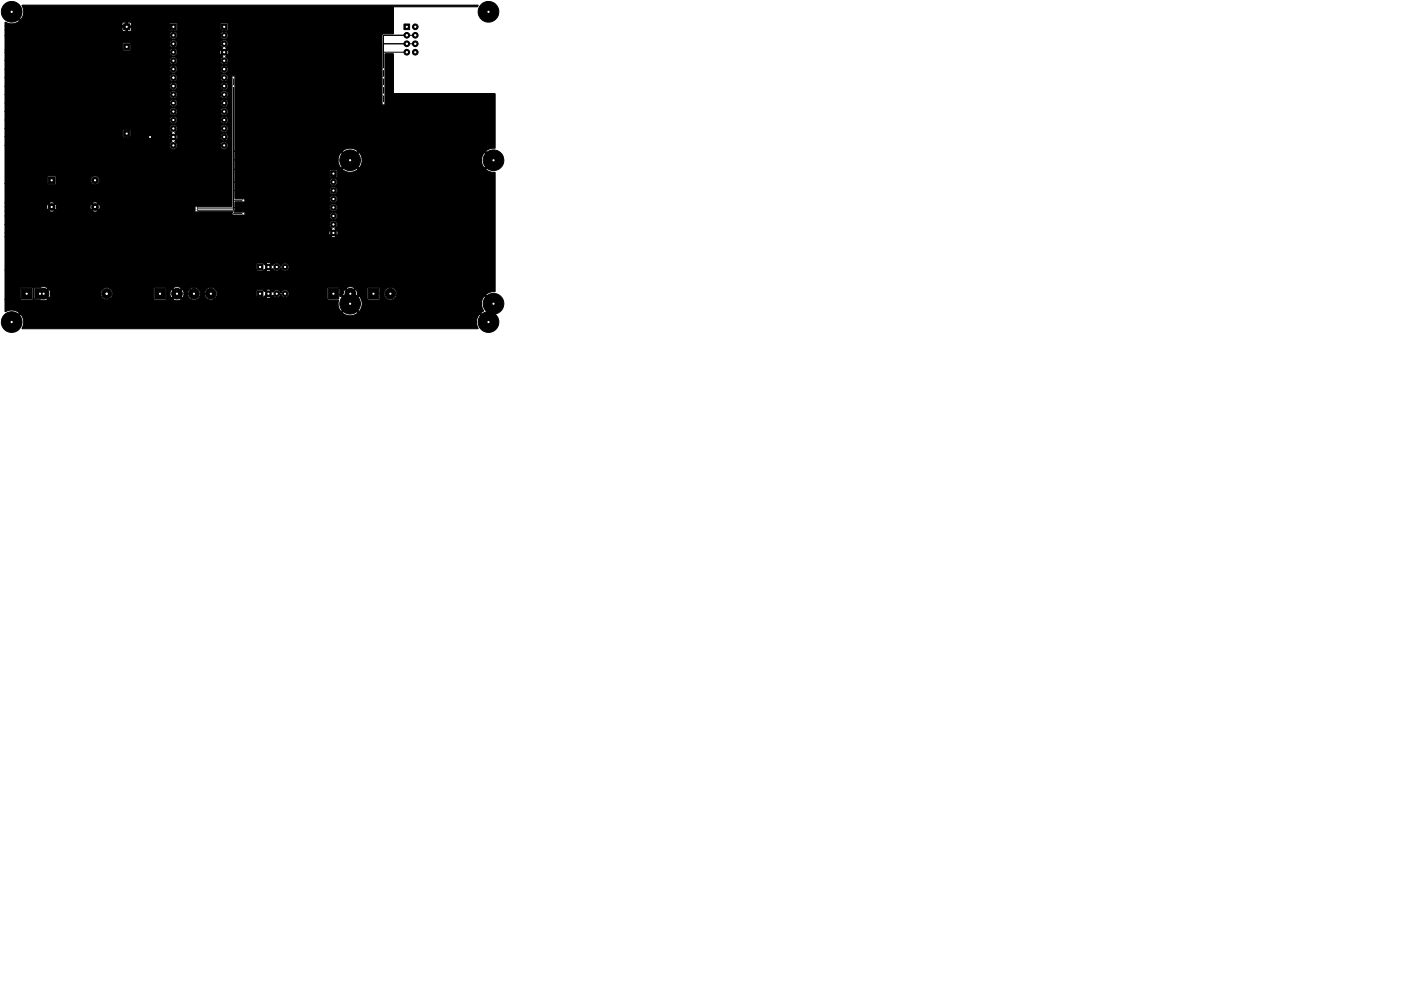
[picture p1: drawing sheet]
<svg xmlns="http://www.w3.org/2000/svg" width="420mm" height="297mm" viewBox="0 0 420 297" stroke-linecap="round" stroke-linejoin="round" font-family="sans-serif">
<g fill="#000" stroke="#000" stroke-width=".3">
<path d="M37.1 13.1h1.8v1.8h-1.8zM37.1 7.1h1.8v1.8h-1.8zM51.2 7.2h1.7v1.7h-1.7zM66.4 7.2h1.7v1.7h-1.7zM121.2 7.2h1.6v1.7h-1.6zM3.2 3.4l.4-.1 2.6 2.6a3.9 3.9 0 0 0 .5-4.3h136.7l-.3 .4h-25.1v8l-3.1 .2-.3 .3v9.8l-.2 .4 .2 .5-.2 2.1 .2 .5-.2 2 .2 .5-.2 2.1 .2 2a.63 .63 0 0 0-.1 .9 .63 .63 0 0 0 1 0 .63 .63 0 0 0-.1-.9l.2-2-.2-.5 .2-2.1-.2-.5 .2-2-.2-.5 .1-6.7 2.5 .1v11.8l30.5 .1v16.2l-1.8 .4-1.1 .6 2.7 2.7-2.7 2.8 1.5 .7 1.4 .2v35.6l-1.8 .4-1.1 .6 2.7 2.8-.4 .2-2.6-2.6a3.9 3.9 0 0 0-.3 4.6l-.8 .5 2.6 2.6-.2 .4-2.8-2.6a3.9 3.9 0 0 0-.5 4.3l-136.7-.1a3.6 3.6 0 0 0-.4-4.2l-2.6 2.6-.4-.2 2.6-2.8h96.8a3.5 3.5 0 0 0 4.7-.1l-2.3-2.3-2.4 2.4h-96.8a3.9 3.9 0 0 0-4.3-.4v-3.7h4.6l.3 .2h3.2l.3-.3h.3l.3 .2 2.9 .3 1-.4-.6-.6v-.5l.9 .7 .5-1.3h15v.4a1.8 1.8 0 0 0 2.6 1.3h13.3l.3 .2 5.4-.2a2.03 2.03 0 0 0 2.6 0l-1.3-1.3-1.3 1.3h-1.9v-1.7h1.1l.4 1.3 1.3-1.3h.7l1.3 1.3 .5-1.3h1.1v.4a1.91 1.91 0 0 0 2 1.5 1.91 1.91 0 0 0 1.8-1.9h1.2l.1 .4a1.91 1.91 0 0 0 2.8 1.3h33.9l.3 .2h3a4.4 4.4 0 0 0 .9 3.5l2.3-2.4h.8l2.3 2.4a3.5 3.5 0 0 0 .6-3.7h1.8l.3 .2h3.3l.2-.2v-1.7h1.3a1.91 1.91 0 0 0 2.7 1.8 1.91 1.91 0 0 0 .4-3.3 1.91 1.91 0 0 0-3.1 1.1v.4h-1.3v-1.6l-.2-.2h-3.4l-.2 .2v3.3h-1.8l-.6-1-2.3 2.3h-.8l-1.4-1.4h.7l1.1 1.1 1.2-1.2-1.1-1.1-1.2 1.2h-.7l-.9-.9-.4 .2v-.6h.7l.9 .9 1.2-1.2h.7l1.2 1.1 .8-.8-.7-1.6-1.3 1.3h-.7l-1.3-1.3-.5 1.4-.3 .2h-.7v-1.9h1.9l1.3 1.3 1.3-1.3a2.04 2.04 0 0 0-2.6 0h-1.9l-.3-.3-3.3 .1-.2 .2v3.3h-33.9l.7-.8h11.9l.3 .3h2.6l.9 .2 .7-.2-.8-.8-.8 .8h-.7l1.1-1.2h.8l.7 .8 .3-.3a1.27 1.27 0 0 0 1.3 .7 1.27 1.27 0 0 0 1.1-1 1.18 1.18 0 0 0 1.5 1.1 1.18 1.18 0 0 0 .7-1.8 1.18 1.18 0 0 0-1.9-.2l-.4 .6a1.24 1.24 0 0 0-1-1 1.24 1.24 0 0 0-1.3 .7l-.3-.3-.7 .7h-.8l-1.1-1.1h.7l.8 .8 .8-.8-.9-.2-.7 .2h-2.6l-.3 .3v1.7h-11.9a1.91 1.91 0 0 0-1.2-2.7 1.91 1.91 0 0 0-2.4 1.8h-1.2v-.2a1.9 1.9 0 0 0-2-1.7 1.9 1.9 0 0 0-1.8 1.9h-1.1l-.5-1.3-1.3 1.3h-.7l-1.3-1.3-.4 1.3h-1.1v-1.6h1.9l1.3 1.3 1.3-1.3a1.99 1.99 0 0 0-2.6 0l-5.5-.2-.2 .2v3.3h-13.3l.1-.1a1.81 1.81 0 0 0 0-3.1 1.81 1.81 0 0 0-2.7 1.5h-15l-.5-1.2-.9 .7v-.6l.6-.5-1.3-.5-2.8 .4-.1 3.3h-.3l-.1-3.4-3.4-.1-.3 .3v3.3h-4.6v-8.8h75.3l.3 .3h2.6l.9 .2 .7-.2-.8-.8-.8 .8h-.7l1.1-1.2h.8l.7 .8 .3-.3a1.27 1.27 0 0 0 1.3 .7 1.27 1.27 0 0 0 1.1-1 1.17 1.17 0 0 0 1.5 1.1 1.17 1.17 0 0 0 .7-1.8 1.17 1.17 0 0 0-1.9-.2l-.4 .6a1.24 1.24 0 0 0-1-1 1.24 1.24 0 0 0-1.3 .7l-.3-.3-.7 .7h-.8l-1.1-1.1h.7l.8 .8 .8-.8-.6-.2-1 .2h-2.7l-.2 .3v1.7h-75.3v-10h97.7l.9 .3 .6-.3-.7-.7-.8 .7h-97.7v-1.1h97.1l.3 .8 .7-.8h.8l.7 .8 .3-.8-.2-.6-.8 .6h-.8l-.7-.7-.3 .7h-97.1v-2.5h97.3l.2 .6 .6 .5-.3 .3 .7 .7 .8-.7-.4-.2a1.2 1.2 0 0 0 .4-2.1 1.2 1.2 0 0 0-2 .9h-97.3v-2.6h97.3l.4 .9 .7 .3a1.16 1.16 0 0 0 1.3-1.1 1.16 1.16 0 0 0-1.2-1.2 1.16 1.16 0 0 0-1.2 1.1h-97.3v-1.4h13.1l.9 .2 .9-.2h11.2l.9 .2 .9-.2-.3-.3h29.2a.63 .63 0 0 0 .4 .6 .63 .63 0 0 0 .7-.2h10.3l.1 .2a.43 .43 0 0 0-.2 .5 .43 .43 0 0 0 .4 .4h2.6a.62 .62 0 0 0 .8-.1 .62 .62 0 0 0-.1-.9 .62 .62 0 0 0-.8 .1h-2.3l.2-1.4h28.4l.4 .8a1.16 1.16 0 0 0 1.8-.2 1.16 1.16 0 0 0-.7-1.7 1.16 1.16 0 0 0-1.5 1.1h-28.4l.1-1.7h2.1a.6 .6 0 0 0 .8 0 .6 .6 0 0 0 0-.8h25.4l.4 .8 .7 .3a1.16 1.16 0 0 0 1.3-1.1 1.16 1.16 0 0 0-1.2-1.2 1.16 1.16 0 0 0-1.2 1.2h-25.4l-.3-.3-.6 .2-2.1-.1v-2.4h28.4a1.16 1.16 0 0 0 1.7 1.1 1.16 1.16 0 0 0 .2-2 1.16 1.16 0 0 0-1.8 .6l-.1 .3h-28.4v-2.5h28.4a1.21 1.21 0 0 0 1.3 1.1 1.21 1.21 0 0 0 1.1-1.2 1.21 1.21 0 0 0-1.2-1.2l1.1-.3 .1-1.8-.2-.3h-1.9l-.2 .2v1.9l1.1 .3-.8 .5-.4 .8h-28.4v-3.8h32.2a3.5 3.5 0 0 0 4.7-.1l-2.3-2.3-2.4 2.4h-32.2v-2.9h31l.3 1.6 .6 .9 2.3-2.4h.8l2.3 2.4 .7-1.1 .2-1.4h35.8l.3 1.6 .6 .9 2.3-2.4-2.3-2.3-.7 1.2-.2 1h-35.8l-.3-1.4-.6-.8-2.3 2.3h-.8l-2.3-2.3-.7 1.2-.2 1h-31v-2.6h32.2l2.4 2.4 2.3-2.4a3.6 3.6 0 0 0-4.7 0h-32.2v-19l.2-.5-.1-2.1a.62 .62 0 0 0-.1-.9 .62 .62 0 0 0-.9 .1 .62 .62 0 0 0 .1 .9l-.2 2 .2 .5v35.5l-10.2 .1a.69 .69 0 0 0-.9 0 .69 .69 0 0 0-.2 .9v.2h-29.2l-.6-.6-.9 .9h-11.2l-.9-.9-.9 .9h-13.1v-1.3h12.5l.3 .9 .8-.9h.8l.8 .9 .3-.9h10l.3 .9 .8-.9h.8l.8 .9 .3-.9-.3-.8-.8 .8h-.8l-.8-.8-.3 .8h-10l-.3-.8-.8 .8h-.8l-.8-.8-.3 .8h-12.5v-1.2h13.1l.9 .9 .9-.9h11.2l.9 .9 .9-.9-.9-.3-.9 .3h-11.2l-.9-.3-.9 .3h-13.1v-5.7h12.7l.3 .2h2l.3-.1v-1.2l10.4 .1a1.31 1.31 0 0 0 1.9 1.1 1.31 1.31 0 0 0 .2-2.2 1.31 1.31 0 0 0-2.1 .7v.3h-10.4l-.2-1.2-2.1-.1-.3 .3v2.1h-12.7v-11.5h49.3a1.16 1.16 0 0 0 1.2 1.2 1.16 1.16 0 0 0 1.2-1.2h12.9v.3a1.16 1.16 0 0 0 1.9 .6 1.16 1.16 0 0 0-.3-1.9 1.16 1.16 0 0 0-1.6 1h-12.9l-.2-.6-.6-.5 .3-.3-.7-.8-.7 .8 .3 .3-.6 .5-.2 .6h-49.3v-2.6h35.3l.3 .2h1.8l.3-.1h11.4l.3 .7 .7-.7h.8l.7 .7 .3-.7h12.7l.3 .8 .7 .3a1.16 1.16 0 0 0 1.3-1.1 1.16 1.16 0 0 0-1.1-1.2 1.16 1.16 0 0 0-1.2 1.2h-12.7l-.3-.8-.7 .8h-.8l-.7-.8-.3 .8h-11.4v-2l-.3-.3-2 .1-.1 2.1h-35.3v-2.5h49.3l.2 .6 .6 .5-.3 .4 .7 .7 .8-.7-.4-.4 .6-.5 .2-.6h12.9l.3 .8 .7 .4a1.16 1.16 0 0 0 1.3-1.1 1.16 1.16 0 0 0-1.1-1.2 1.16 1.16 0 0 0-1.2 1.1h-12.9l-.1-.3a1.15 1.15 0 0 0-1.3-.9 1.15 1.15 0 0 0-1 1.2h-49.3v-2.5h49.3l.4 .8 .8 .4 .8-.4 .4-.8h12.9a1.16 1.16 0 0 0 1.6 1 1.16 1.16 0 0 0 .3-1.9 1.16 1.16 0 0 0-1.9 .6v.3h-12.9a1.16 1.16 0 0 0-1.2-1.3 1.16 1.16 0 0 0-1.2 1.3h-49.3v-2.6h49.3l.4 .9 .8 .4 .8-.4 .4-.9h12.9a1.16 1.16 0 0 0 1.6 1.1 1.16 1.16 0 0 0 .3-2 1.16 1.16 0 0 0-1.9 .6v.3h-12.9a1.16 1.16 0 0 0-1.2-1.2 1.16 1.16 0 0 0-1.2 1.2h-49.3v-2.5h49.3l.4 .8 .8 .4 .8-.4 .4-.8h12.9a1.16 1.16 0 0 0 1.6 1 1.16 1.16 0 0 0 .3-1.9 1.16 1.16 0 0 0-1.9 .6v.3h-12.9a1.16 1.16 0 0 0-1.2-1.3 1.16 1.16 0 0 0-1.2 1.3h-49.3v-2.5h49.3l.4 .8 .8 .4 .8-.4 .4-.8h12.9a1.16 1.16 0 0 0 1.6 1 1.16 1.16 0 0 0 .3-1.9 1.16 1.16 0 0 0-1.9 .6v.3h-12.9a1.16 1.16 0 0 0-1.2-1.3 1.16 1.16 0 0 0-1.2 1.3h-49.3v-2.6h49.3l.4 .8 .8 .5 .8-.5 .4-.8h12.9a1.16 1.16 0 0 0 1.6 1.1 1.16 1.16 0 0 0 .3-2 1.16 1.16 0 0 0-1.9 .6v.3h-12.9a1.16 1.16 0 0 0-1.2-1.2 1.16 1.16 0 0 0-1.2 1.2h-49.3v-2.5h49.3l.4 .8 .8 .4 .8-.4 .4-.8h12.9a1.16 1.16 0 0 0 1.6 1 1.16 1.16 0 0 0 .3-1.9 1.16 1.16 0 0 0-1.9 .6v.3h-12.9a1.16 1.16 0 0 0-1.2-1.3 1.16 1.16 0 0 0-1.2 1.3h-49.3v-2.6h49.3l.4 .9 .8 .4 .8-.4 .4-.9h12.9a1.16 1.16 0 0 0 1.6 1.1 1.16 1.16 0 0 0 .3-2 1.16 1.16 0 0 0-1.9 .6v.3h-12.9a1.16 1.16 0 0 0-1.2-1.2 1.16 1.16 0 0 0-1.2 1.2h-49.3v-2.5h49.3l.4 .8 .8 .4 .8-.4 .4-.8h12.9a1.2 1.2 0 0 0 1.9 .9 1.2 1.2 0 0 0-.3-2.1l.3-.2-.8-.8-.7 .8 .3 .3-.6 .5-.1 .6h-12.9l-.1-.3a1.15 1.15 0 0 0-1.3-.9 1.15 1.15 0 0 0-1 1.2h-49.3v-2.5h49.3l.4 .8 .8 .4 .8-.4 .4-.8h12.7l.2 .7 .8-.7h.7l.8 .7 .2-.4-.2-1.1-.8 .8h-.7l-.8-.8-.2 .8h-12.7l-.4-.9-.8-.4-.8 .4-.4 .9h-49.3v-.7h35.3l.3 .2h1.8l.3-.2v-1.9h11.6a1.16 1.16 0 0 0 1.2 1.3 1.16 1.16 0 0 0 1.2-1.3h12.9l.1 .6 .6 .5-.3 .4 .7 .7 .8-.8-.3-.3a1.17 1.17 0 0 0 .2-2 1.17 1.17 0 0 0-1.8 .9h-12.9l-.1-.3a1.15 1.15 0 0 0-1.3-.9 1.15 1.15 0 0 0-1 1.2h-11.6l-.3-.3h-1.8l-.3 .3v1.9h-35.3v-4.4h49.3l.4 .8 .8 .4 .8-.4 .4-.8h12.9a1.21 1.21 0 0 0 1.2 1.1 1.21 1.21 0 0 0 1.2-1.2 1.21 1.21 0 0 0-1.2-1.2l1.1-.3v-1.8l-.2-.3h-1.8l-.3 .2v1.9l1.1 .3-.8 .5-.3 .8h-12.9l-.4-.8-.8-.5 1.1-.3v-1.9l-.2-.2h-1.8l-.3 .3 .1 1.8 1.1 .3-.8 .5-.4 .8h-49.3v-1.6h35.1l.5 .4h1.8l.5-.4v-.7h-1.1v1.1h-.6v-1.1h-1.1v.7h-35.1v-1.2h37.9v-.8l-.5-.4h-.6v1.2h-.6v-1.2l-1 .2-.1 1h-35.1v-1.1a3.8 3.8 0 0 0 4.3-.5zM14.5 53h2v2h-2zM37.1 39.1h1.8v1.8h-1.8zM99.1 51.2h1.7v1.7h-1.7zM6.4 86.4h3.2v3.2h-3.2zM10.5 86.5h3v3h-3zM31.1 87.1h1.8v1.8h-1.8z"/>
<path d="M46.4 86.4h3.2v3.2h-3.2zM77.1 87.2h1.7v1.7h-1.7zM77.1 79.2h1.7v1.7h-1.7zM98.4 86.4h3.2v3.2h-3.2zM110.4 86.4h3.2v3.2h-3.2z"/>
<circle cx="3.5" cy="3.5" r="3.1"/>
<circle cx="52" cy="18.2" r=".85"/>
<circle cx="52" cy="13.1" r=".85"/>
<circle cx="52" cy="10.6" r=".85"/>
<circle cx="52" cy="15.7" r=".85"/>
<circle cx="67.2" cy="18.2" r=".85"/>
<circle cx="67.2" cy="10.6" r=".85"/>
<circle cx="67.2" cy="13.1" r=".85"/>
<circle cx="67.2" cy="15.7" r=".85"/>
<circle cx="122" cy="13.1" r=".85"/>
<circle cx="122" cy="15.7" r=".85"/>
<circle cx="122" cy="10.6" r=".85"/>
<circle cx="122" cy="15.7" r=".3"/>
<circle cx="122" cy="13.1" r=".3"/>
<circle cx="122" cy="10.6" r=".3"/>
<circle cx="124.5" cy="8" r=".85"/>
<circle cx="124.5" cy="15.7" r=".85"/>
<circle cx="124.5" cy="13.1" r=".85"/>
<circle cx="124.5" cy="10.6" r=".85"/>
<circle cx="124.5" cy="10.6" r=".3"/>
<circle cx="124.5" cy="13.1" r=".3"/>
<circle cx="146.5" cy="3.5" r="3.1"/>
<circle cx="52" cy="33.4" r=".85"/>
<circle cx="52" cy="36" r=".85"/>
<circle cx="52" cy="28.4" r=".85"/>
<circle cx="52" cy="38.5" r=".85"/>
<circle cx="52" cy="23.3" r=".85"/>
<circle cx="52" cy="25.8" r=".85"/>
<circle cx="52" cy="30.9" r=".85"/>
<circle cx="52" cy="20.7" r=".85"/>
<circle cx="52" cy="25.8" r=".3"/>
<circle cx="52" cy="23.3" r=".3"/>
<circle cx="52" cy="30.9" r=".3"/>
<circle cx="67.2" cy="25.8" r=".85"/>
<circle cx="67.2" cy="23.3" r=".85"/>
<circle cx="67.2" cy="28.4" r=".85"/>
<circle cx="67.2" cy="33.4" r=".85"/>
<circle cx="67.2" cy="38.5" r=".85"/>
<circle cx="67.2" cy="36" r=".85"/>
<circle cx="67.2" cy="30.9" r=".85"/>
<circle cx="67.2" cy="20.7" r=".85"/>
<circle cx="67.2" cy="28.4" r=".3"/>
<circle cx="67.2" cy="20.7" r=".3"/>
<circle cx="67.2" cy="25.8" r=".3"/>
<circle cx="67.2" cy="23.3" r=".3"/>
<circle cx="70" cy="23.3" r=".3"/>
<circle cx="70" cy="25.8" r=".3"/>
<circle cx="115" cy="23.3" r=".3"/>
<circle cx="115" cy="28.4" r=".3"/>
<circle cx="115" cy="25.8" r=".3"/>
<circle cx="115" cy="30.9" r=".3"/>
<circle cx="115" cy="20.7" r=".3"/>
<circle cx="28.5" cy="54" r="1"/>
<circle cx="45" cy="41.1" r=".3"/>
<circle cx="52" cy="41.1" r=".85"/>
<circle cx="52" cy="43.6" r=".85"/>
<circle cx="52" cy="41.1" r=".3"/>
<circle cx="67.2" cy="41.1" r=".85"/>
<circle cx="67.2" cy="43.6" r=".85"/>
<circle cx="100" cy="57.1" r=".85"/>
<circle cx="100" cy="54.6" r=".85"/>
<circle cx="100" cy="59.7" r=".85"/>
<circle cx="105" cy="48" r="3.1"/>
<circle cx="148" cy="48" r="3.1"/>
<circle cx="15.5" cy="62" r="1"/>
<circle cx="28.5" cy="62" r="1"/>
<circle cx="58.9" cy="63" r=".3"/>
<circle cx="58.9" cy="62.4" r=".3"/>
<circle cx="73" cy="64" r=".3"/>
<circle cx="73" cy="60" r=".3"/>
<circle cx="100" cy="64.7" r=".85"/>
<circle cx="100" cy="62.2" r=".85"/>
<circle cx="100" cy="67.3" r=".85"/>
<circle cx="100" cy="69.8" r=".85"/>
<circle cx="3.5" cy="96.5" r="3.1"/>
<circle cx="13.1" cy="88" r="1.6"/>
<circle cx="32" cy="88" r="1.5"/>
<circle cx="53.1" cy="88" r="1.6"/>
<circle cx="58.2" cy="88" r="1.6"/>
<circle cx="63.2" cy="88" r="1.6"/>
<circle cx="80.5" cy="88" r=".85"/>
<circle cx="80.5" cy="80" r=".85"/>
<circle cx="83" cy="88" r=".85"/>
<circle cx="83" cy="80" r=".85"/>
<circle cx="85.5" cy="88" r=".85"/>
<circle cx="85.5" cy="80" r=".85"/>
<circle cx="105" cy="91" r="3.1"/>
<circle cx="105.1" cy="88" r="1.6"/>
<circle cx="117.1" cy="88" r="1.6"/>
<circle cx="146.5" cy="96.5" r="3.1"/>
<circle cx="148" cy="91" r="3.1"/>
</g>
<path d="M115 15.7h7M115 13.1h9.5M124.5 10.6h-9.5v20.3M70 23.3v39.7h-11.1M58.9 62.4h11.1M70 64h3M70 60h3" fill="none" stroke="#000" stroke-width=".3"/>
<path d="M52 41.1h-7v53.9" fill="none" stroke="#000" stroke-width=".6"/>
<g fill="#fff" stroke="#fff" stroke-width=".3">
<circle cx="122" cy="15.7" r=".15"/>
<circle cx="115" cy="28.4" r=".15"/>
<circle cx="67.2" cy="28.4" r=".15"/>
<circle cx="124.5" cy="13.1" r=".15"/>
<circle cx="115" cy="30.9" r=".15"/>
<circle cx="52" cy="30.9" r=".15"/>
<circle cx="122" cy="13.1" r=".15"/>
<circle cx="115" cy="25.8" r=".15"/>
<circle cx="52" cy="25.8" r=".15"/>
<circle cx="124.5" cy="10.6" r=".15"/>
<circle cx="115" cy="23.3" r=".15"/>
<circle cx="52" cy="23.3" r=".15"/>
<circle cx="122" cy="10.6" r=".15"/>
<circle cx="115" cy="20.7" r=".15"/>
<circle cx="67.2" cy="20.7" r=".15"/>
<circle cx="72.9" cy="64" r=".15"/>
<circle cx="58.9" cy="63" r=".15"/>
<circle cx="70" cy="23.3" r=".15"/>
<circle cx="67.2" cy="23.3" r=".15"/>
<circle cx="72.9" cy="60" r=".15"/>
<circle cx="58.9" cy="62.4" r=".15"/>
<circle cx="70" cy="25.8" r=".15"/>
<circle cx="67.2" cy="25.8" r=".15"/>
<circle cx="52" cy="41.1" r=".15"/>
<circle cx="45" cy="41.1" r=".15"/>
<circle cx="3.5" cy="3.5" r=".18"/>
<circle cx="146.5" cy="3.5" r=".18"/>
<circle cx="3.5" cy="96.5" r=".17"/>
<circle cx="146.5" cy="96.5" r=".17"/>
<circle cx="105" cy="48" r=".18"/>
<circle cx="148" cy="48" r=".18"/>
<circle cx="105" cy="91" r=".17"/>
<circle cx="148" cy="91" r=".17"/>
<circle cx="8" cy="88" r=".17"/>
<circle cx="13.1" cy="88" r=".17"/>
<circle cx="12" cy="88" r=".17"/>
<circle cx="32" cy="88" r=".17"/>
<circle cx="38" cy="40" r=".18"/>
<circle cx="38" cy="14" r=".18"/>
<circle cx="38" cy="8" r=".18"/>
<circle cx="15.5" cy="54" r=".18"/>
<circle cx="15.5" cy="62" r=".17"/>
<circle cx="28.5" cy="54" r=".18"/>
<circle cx="28.5" cy="62" r=".17"/>
<circle cx="52" cy="8" r=".18"/>
<circle cx="52" cy="10.6" r=".18"/>
<circle cx="52" cy="13.1" r=".18"/>
<circle cx="52" cy="15.7" r=".18"/>
<circle cx="52" cy="18.2" r=".18"/>
<circle cx="52" cy="20.7" r=".18"/>
<circle cx="52" cy="23.3" r=".18"/>
<circle cx="52" cy="25.8" r=".18"/>
<circle cx="52" cy="28.4" r=".18"/>
<circle cx="52" cy="30.9" r=".18"/>
<circle cx="52" cy="33.4" r=".18"/>
<circle cx="52" cy="36" r=".18"/>
<circle cx="52" cy="38.5" r=".18"/>
<circle cx="52" cy="41.1" r=".18"/>
<circle cx="52" cy="43.6" r=".18"/>
<circle cx="67.2" cy="8" r=".18"/>
<circle cx="67.2" cy="10.6" r=".18"/>
<circle cx="67.2" cy="13.1" r=".18"/>
<circle cx="67.2" cy="15.7" r=".18"/>
<circle cx="67.2" cy="18.2" r=".18"/>
<circle cx="67.2" cy="20.7" r=".18"/>
<circle cx="67.2" cy="23.3" r=".18"/>
<circle cx="67.2" cy="25.8" r=".18"/>
<circle cx="67.2" cy="28.4" r=".18"/>
<circle cx="67.2" cy="30.9" r=".18"/>
<circle cx="67.2" cy="33.4" r=".18"/>
<circle cx="67.2" cy="36" r=".18"/>
<circle cx="67.2" cy="38.5" r=".18"/>
<circle cx="67.2" cy="41.1" r=".18"/>
<circle cx="67.2" cy="43.6" r=".18"/>
<circle cx="122" cy="8" r=".18"/>
<circle cx="124.5" cy="8" r=".18"/>
<circle cx="122" cy="10.6" r=".18"/>
<circle cx="124.5" cy="10.6" r=".18"/>
<circle cx="122" cy="13.1" r=".18"/>
<circle cx="124.5" cy="13.1" r=".18"/>
<circle cx="122" cy="15.7" r=".18"/>
<circle cx="124.5" cy="15.7" r=".18"/>
<circle cx="100" cy="52" r=".18"/>
<circle cx="100" cy="54.6" r=".18"/>
<circle cx="100" cy="57.1" r=".18"/>
<circle cx="100" cy="59.7" r=".18"/>
<circle cx="100" cy="62.2" r=".18"/>
<circle cx="100" cy="64.7" r=".18"/>
<circle cx="100" cy="67.3" r=".18"/>
<circle cx="100" cy="69.8" r=".18"/>
<circle cx="100" cy="88" r=".17"/>
<circle cx="105.1" cy="88" r=".17"/>
<circle cx="112" cy="88" r=".17"/>
<circle cx="117.1" cy="88" r=".17"/>
<circle cx="48" cy="88" r=".18"/>
<circle cx="53.1" cy="88" r=".18"/>
<circle cx="58.2" cy="88" r=".18"/>
<circle cx="63.2" cy="88" r=".18"/>
<circle cx="78" cy="88" r=".17"/>
<circle cx="80.5" cy="88" r=".17"/>
<circle cx="83" cy="88" r=".17"/>
<circle cx="85.5" cy="88" r=".17"/>
<circle cx="78" cy="80" r=".17"/>
<circle cx="80.5" cy="80" r=".17"/>
<circle cx="83" cy="80" r=".17"/>
<circle cx="85.5" cy="80" r=".17"/>
</g>
</svg>
